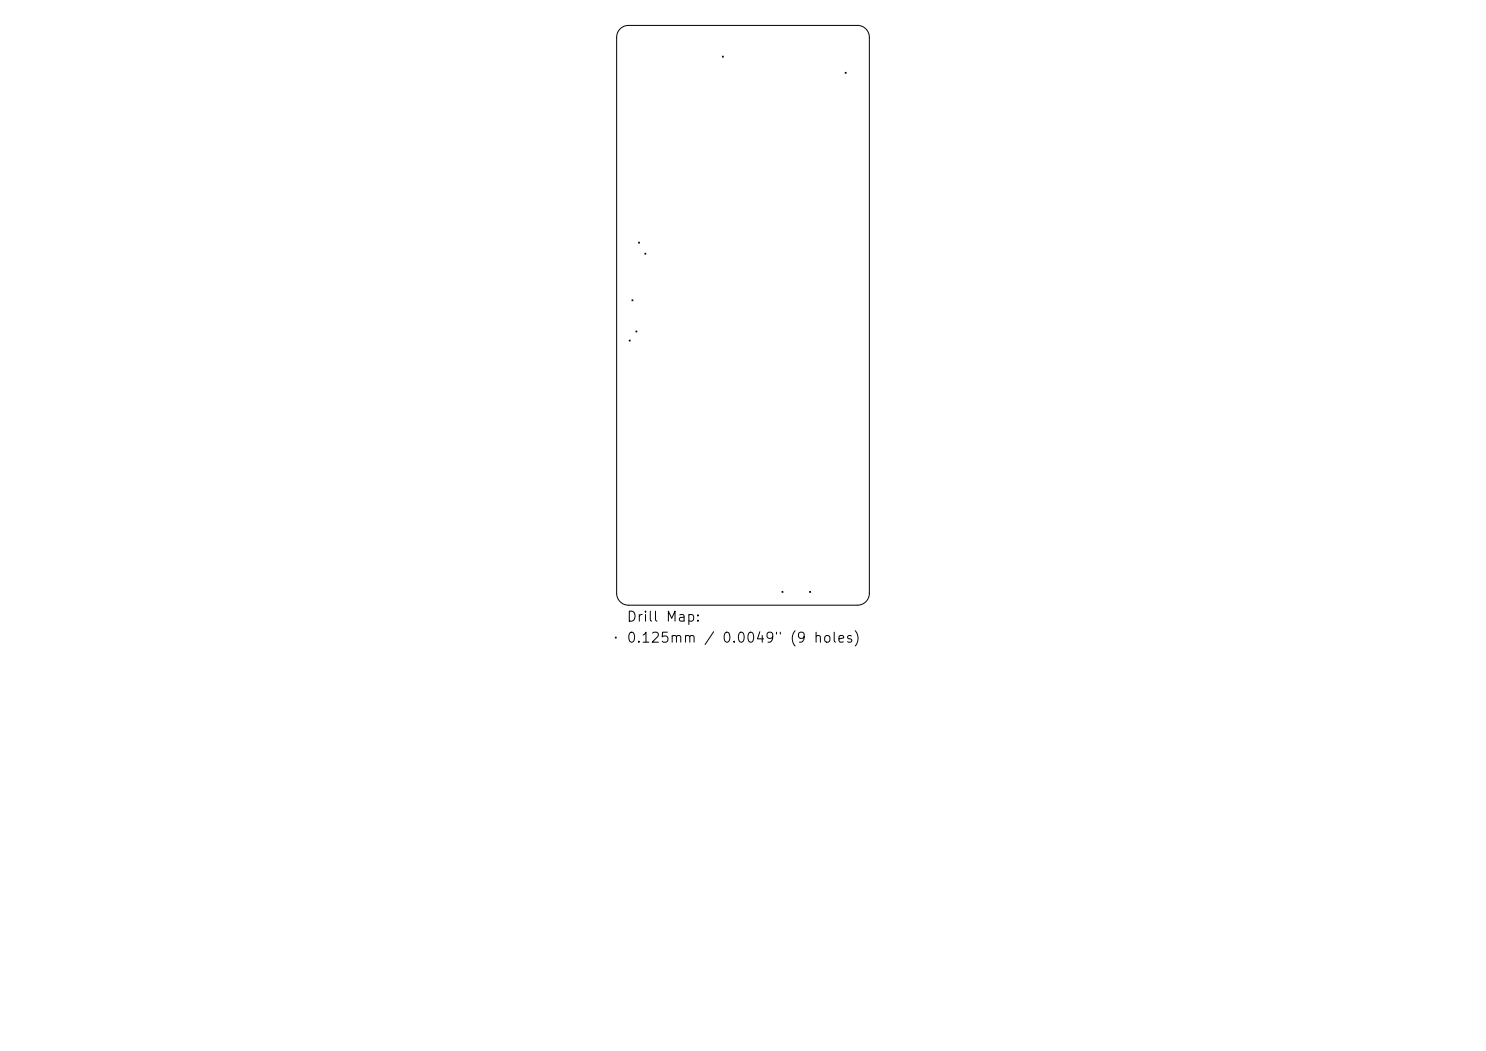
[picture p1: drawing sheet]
<svg xmlns="http://www.w3.org/2000/svg" width="297mm" height="210mm" viewBox="0 0 297 210" stroke-linecap="round" stroke-linejoin="round" font-family="sans-serif">
<defs><g id="words">
<g font-size="2">
<text x="125.1" y="124.7">Drill Map:</text>
<text x="125.1" y="128.9">0.125mm / 0.0049&quot; (9 holes)</text>
</g>
</g></defs>
<g fill="none" stroke="#000" stroke-width=".2">
<path d="M123.9 5.8l.7-.5 1-.2h45.8a2.37 2.37 0 0 1 2.4 2.3v111.2a2.37 2.37 0 0 1-2.4 2.3h-45.8a2.37 2.37 0 0 1-2.4-2.3v-111.2l.3-1zM144.4 11.2l.2 .2M144.6 11.2l-.2 .2M168.9 14.5l.2 .1M169.1 14.5l-.2 .1M126.3 59.9l.2 .2M126.5 59.9l-.2 .2M127.6 48.4l.2 .2M127.8 48.4l-.2 .2M128.9 50.6l.2 .2M129.1 50.6l-.2 .2M125.8 68l.2 .2"/>
<path d="M126 68l-.2 .2M127.1 66.1l.2 .2M127.3 66.1l-.2 .2M156.3 118.2l.2 .2M156.5 118.2l-.2 .2M161.8 118.2l.2 .2M162 118.2l-.2 .2M123 127.3l.2 .2M123.2 127.3l-.2 .2"/>
</g>
<use href="#words"/>
</svg>
